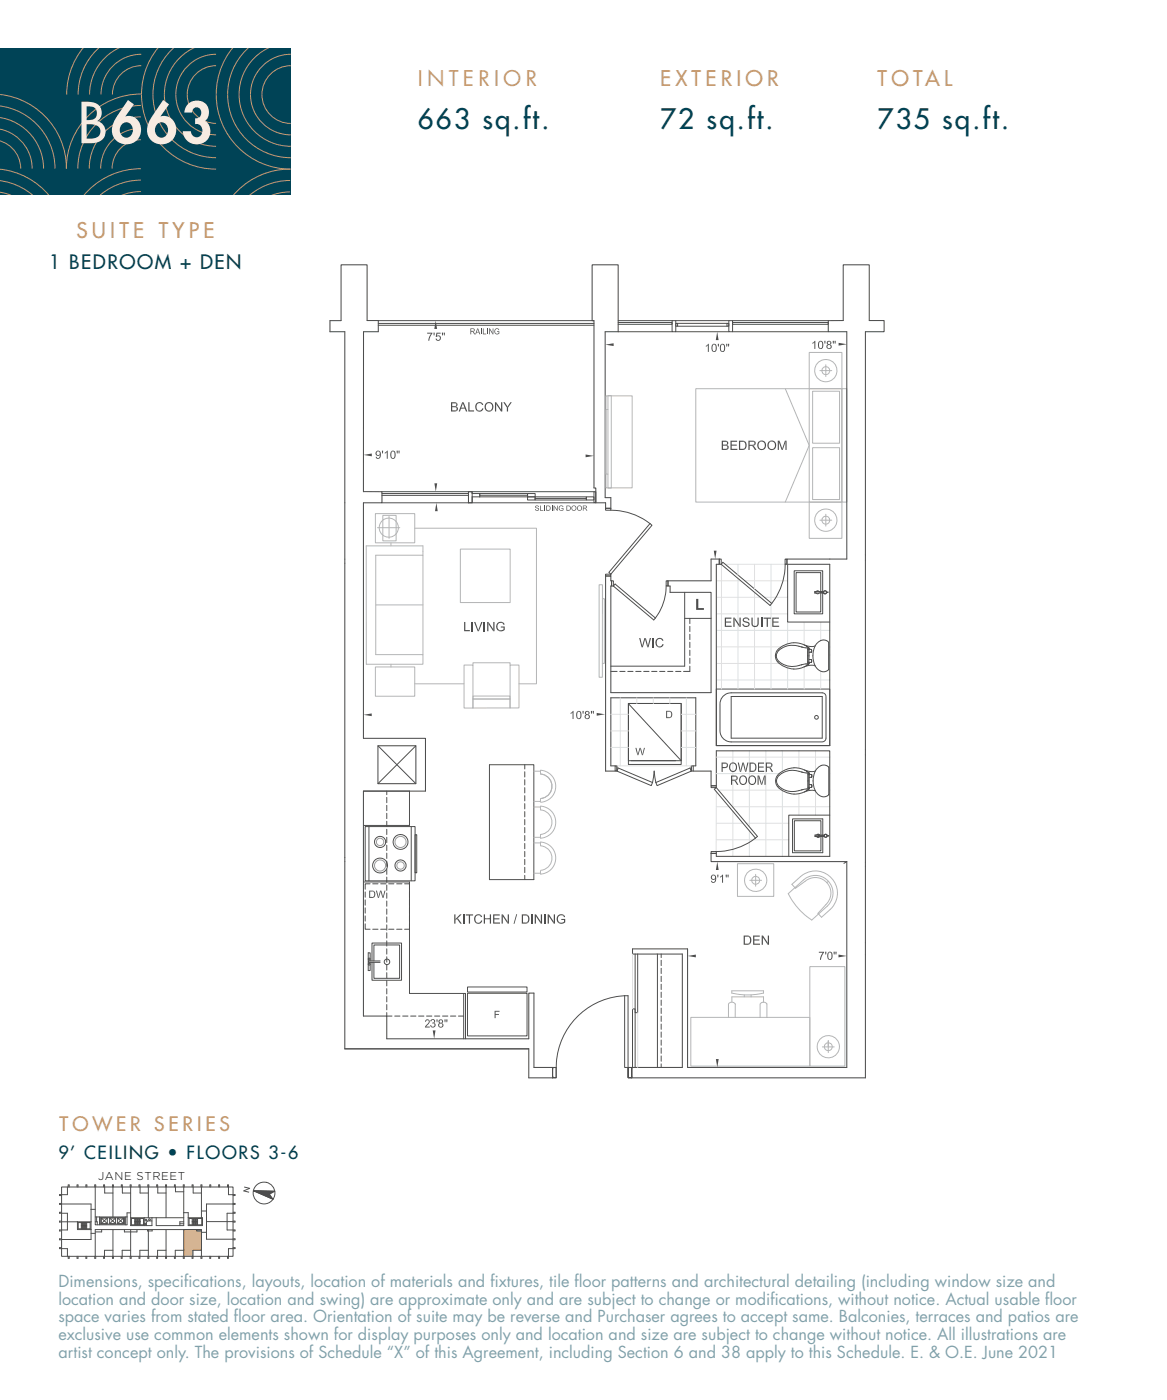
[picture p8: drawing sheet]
<svg xmlns="http://www.w3.org/2000/svg" width="254mm" height="305mm" viewBox="0 0 254 305" stroke-linecap="round" stroke-linejoin="round" font-family="sans-serif">
<defs><g id="words">
<text font-size="12" fill="#f7ece2" x="17" y="31.2">B663</text>
<g font-size="6" fill="#004356">
<text x="90.9" y="28.1">663 sq.ft.</text>
<text x="143.7" y="28.1">72 sq.ft.</text>
<text x="191" y="28.1">735 sq.ft.</text>
</g>
<g font-size="5.6">
<text x="52.4" y="109.5">SCHEDU</text>
<text x="76" y="109.5">LE 'A'</text>
</g>
<g font-size="4.6" fill="#c79a6e">
<text x="90.9" y="18.8">I N T E R I O R</text>
<text x="143.7" y="18.8">E X T E R I O R</text>
<text x="191" y="18.8">T O TA L</text>
<text x="16.6" y="51.8">S U I T E T Y P E</text>
</g>
<text font-size="4.2" fill="#004356" x="10.7" y="58.5">1 BEDROOM + DEN</text>
<text font-size="4.2" x="99.3" y="170.5">TOWER</text>
<text font-size="4.2" fill="#c79a6e" x="13" y="246.3">T O W E R S E R I E S</text>
<text font-size="3.9" fill="#004356" x="12.7" y="252.4">9’ CEILING • FLOORS 3-6</text>
<g font-size="3.5" fill="#004356">
<text x="12.7" y="280.2">Dimensions, specif</text>
<text x="40.1" y="280.2">ications, layouts, location of materials and f</text>
<text x="106.7" y="280.2">ixtures, tile f</text>
<text x="125" y="280.2">loor patterns and architectural detailing (including window size and</text>
<text x="12.7" y="284">location and door size, location and swing) are approximate only and are subject to change or modif</text>
<text x="12.7" y="287.9">space varies from stated f</text>
<text x="50.9" y="287.9">loor area. Orientation of suite may be reverse and Purchaser agrees to accept same. Balconies, terraces and patios are</text>
<text x="167.7" y="284">ications, without notice. Actual usable f</text>
<text x="227.5" y="284">loor</text>
<text x="12.7" y="291.8">exclusive use common elements shown for display purposes only and location and size are subject to change without notice. All illustrations are</text>
<text x="12.7" y="295.7">artist concept only. The provisions of Schedule “X” of this Agreement, including Section 6 and 38 apply to this Schedule. E. &amp; O.E. June 2021</text>
</g>
<text font-size="2.5" x="21.4" y="256.8">JANE STREET</text>
<g font-size="2.4">
<text x="89.1" y="197.8">LEVEL 08-09, 12, 14, 19-20, 23-24</text>
<text x="24.3" y="277.7">LEVEL 4 - 5</text>
<text x="100.3" y="277.7">LEVEL 17-18</text>
</g>
</g></defs>
<path d="M40 267.7h3.8v4.5h-1.8v1.3h-2z" fill="#c79a6e"/>
<path d="M0 10.6h63.3v31.9h-63.3z" fill="#004356"/>
<g fill="none" stroke="#c79a6e" stroke-width=".22">
<path d="M18 10.5a16 16 0 0 0-3.5 10.1M21.4 10.5a13.7 13.7 0 0 0-4.4 10.1M25.7 10.5a11.3 11.3 0 0 0-6.2 10.1M30.8 11.8a8.8 8.8 0 0 0-8.8 8.8M30.8 14.3a6.3 6.3 0 0 0-6.3 6.3M34.3 10.5a16.2 16.2 0 0 0-1.9 17.2 16.2 16.2 0 0 0 14.6 9.1M37.7 10.5a13.7 13.7 0 0 0-3.5 15.1 13.7 13.7 0 0 0 12.8 8.7M42 10.5a11.3 11.3 0 0 0-5.9 12.7 11.3 11.3 0 0 0 10.9 8.6M47 11.8a8.8 8.8 0 0 0-8.7 8.8 8.8 8.8 0 0 0 8.7 8.8M47 14.3a6.3 6.3 0 0 0-6.2 6.3 6.3 6.3 0 0 0 6.2 6.3M50.6 10.5a16.2 16.2 0 0 0-1.9 17.2 16.2 16.2 0 0 0 14.6 9.1M53.9 10.5a13.7 13.7 0 0 0-3.4 15.1 13.7 13.7 0 0 0 12.8 8.7"/>
<path d="M58.2 10.5a11.3 11.3 0 0 0-5.9 12.7 11.3 11.3 0 0 0 11 8.6M63.3 11.8a8.8 8.8 0 0 0-8.8 8.8 8.8 8.8 0 0 0 8.8 8.8M63.3 14.3a6.3 6.3 0 0 0-6.3 6.3 6.3 6.3 0 0 0 6.3 6.3M-.1 28.1a8.7 8.7 0 0 1 7.1 8.6M-.1 30.7a6.2 6.2 0 0 1 4.6 6M-.1 36.8a16.1 16.1 0 0 1 10.7 5.7M-.1 20.6a16.2 16.2 0 0 1 14.6 16.1M0 39.3a13.4 13.4 0 0 1 7.1 3.2M0 23.1a13.7 13.7 0 0 1 12 13.6M0 25.6a11.2 11.2 0 0 1 9.5 11.1M30.7 36.7a16.2 16.2 0 0 0-12.4 5.8M30.7 39.2a13.6 13.6 0 0 0-8.9 3.3"/>
<path d="M30.7 20.5a16.2 16.2 0 0 0-16.3 16.2M30.7 23a13.8 13.8 0 0 0-13.8 13.7M30.7 25.4a11.3 11.3 0 0 0-11.3 11.3M30.7 27.9a8.8 8.8 0 0 0-8.8 8.8M30.7 30.4a6.3 6.3 0 0 0-6.3 6.3M63.1 36.8a16.1 16.1 0 0 0-12.3 5.7M63.1 39.3a13.6 13.6 0 0 0-8.7 3.2M0 41.9l2.3 .6M30.7 41.7a10.7 10.7 0 0 0-4.1 .8M63.1 41.8a10.9 10.9 0 0 0-3.9 .7"/>
</g>
<path d="M128.9 57.7h5.6v14.5h-2.8v36.1h1.3v2.4h-1.2v-1.2h-2.1v-3.3h-.4v-36.4h-.4zM82.3 162.4h8.2v8.2h-8.2zM133.9 167.9h-2.1v-42.5h1.2v1.1h.1v1.1h-.1v23.2h21.8v-21.8h-9v-1.4h-.4v-1.1h9.4v-4.8h1.8v1.2h-.7v39.4h24.7v-39.4h-9.3v-1.2h13v-49.5h-4v-2.4h3.2v-12.1h5.7v12.1h3.2v2.4h-4v162.5h-50.9v-2.3h11v-24.7h-10.8v-1.1h12v25.8h34.6v-44.8M133.9 166.7h-.9v-14.8h18.4v14.8h-.5M134.3 166.7v1.2M150.5 166.7v1.2M150.9 167.9h3.9v3.2h1.1v-7.6h24.7v22.9h-24.7v-.6h-1.1v1.8h29.5M184.3 187.6l-.6 .4M84.2 226.2h30.9zM115.1 226.2v-10h1.1v16.2h4.1v2.3h-5.2v-6.4h-40v-156.1h-3.3v-2.4h2.4v-12.1h5.7v12.1h2.4v2.4h-3.2v34.8l4 .1v2.4h-4v51.2h13.5v11.5h-13.5v49h5.1v5" fill="none" stroke="#000" stroke-width=".23"/>
<g fill="none" stroke="#000" stroke-width=".22">
<path d="M82.3 70.8h47M82.3 70.4h47M82.3 69.8h47M134.5 72.2h11.8M134.5 70.2h11.8v.4h-11.8M134.5 69.8h11.8M146.3 69.8h.8v2.4h-.8zM147.1 69.8h11.5M147.1 72.2h11.5M147.1 70.4h.4v.6h-.4zM147.5 71h10.7M147.5 70.4h10.7"/>
<path d="M158.2 70.4h.4v.6h-.4zM158.6 69.8h.8v2.4h-.8zM159.4 69.8h20.9M159.4 70.2h20.9v.4h-20.9zM159.4 72.2h20.9M83.1 107.4h18.9M83.1 109.5h18.9M83.1 107.1h18.9M83.1 107.8h18.9M102 107.1h.8v2.4h-.8zM102.8 109.5h26.5M102.8 107.1h26.5"/>
<path d="M104.4 108.2v-.8h-1.6v-.3h-.8v2.4M104.4 107.7v.3M104.4 107.4h10.4M104.4 107.8h10.4M114.8 108.2h1.7v.7h-1.7zM114.8 107.4h1.7v.8h-1.7zM114.8 107.7v.3M114.8 108.2h-12v1.3h-.8M116.5 108.4v.3M116.5 108.9h11.1M116.5 108.2h11.1M116.5 108.5h11.1"/>
<path d="M127.6 108.2h1.7v.7h-1.7zM127.6 108.4v.3M129.3 107.1h.4v2.4h-.4zM131.8 110.7h1.2v.4h-1.2zM133 111.1a13.8 13.8 0 0 1 8.5 2.9M141.5 114l.4 .4-8.9 10.6-.5-.4zM131.8 125h1.2v.4h-1.2zM133.1 126.5h.4v1.1h-.4zM133.9 127.2l8.8 7.4-.4 .4-8.8-7.4zM145 126.5h.4v1.1h-.4zM145 127.6a11.7 11.7 0 0 1-2.3 7M149 129v16h-16"/>
<path d="M149 134.6h5.8M150.1 134.6v1.2M150.1 136.4v1.1M150.1 138.1v1.2M150.1 139.8v1.2M156.6 121.7h.4v1.2h-.4zM157.3 122.4l10.7 9-.4 .4-10.6-8.9zM170.9 121.7h.4v1.2h-.4zM170.9 122.8a13.9 13.9 0 0 1-2.9 8.6M171.4 122.9v12.5h9.2M177.5 128.8v.3M177.7 128.8l.2-.2 .4 .2"/>
<path d="M177.7 129.1l.2 .2 .4-.2M178.6 128.8v-4.1h-5.3v8.5h5.3v-4.1M179.1 128.8v-4.5h-6.2v9.3h6.2v-4.5M179.3 128.9h-.8l.8 .1M179.4 128.7h.4l.1 .2-.2 .3h-.3l-.1-.3zM179.9 128.9l.3 .1h-.3M179.9 128.9l-.1-.2-.3-.1-.2 .2h-2v.3h2l.3 .2 .3-.3M133 146.2h1.3M134.9 146.2h1.2M136.6 146.2h1.2M136.8 153.2h11.5v12.4h-11.5zM136.8 153.2l11.5 12.4"/>
<path d="M136.8 153.2h11.5v13.2h-11.5zM138.4 146.2h1.1M140.1 146.2h1.2M141.8 146.2h1.2M143.6 146.2h1.1M145.3 146.2h1.2M147 146.2h1.2M150.1 141.6v1.1M150.1 143.3v1.1M150.1 145v1.2h-1.3M155.9 150h24.7v12.3h-24.7zM157.5 151.5a2.27 2.27 0 0 1 1.6-.7l20.1 .1 .4 .3 .2 .4v9.1l-.2 .5-.6 .3h-19.9a2.44 2.44 0 0 1-2.4-2.4v-5.8a2.42 2.42 0 0 1 .8-1.8z"/>
<path d="M159.1 151.6h19.9v9.1h-19.9zM169.5 141.6a4.7 4.7 0 0 1 5.2-.7l1.3 .2-.2 .1v.9v2.3l.2 .1-1.3 .2a5 5 0 0 1-5-.5l-.5-.6a1.58 1.58 0 0 1 .3-2zM175 140.4l.6 .2a2.35 2.35 0 0 0 1.8 0M175.6 140.7h.1M175.6 144.9h.1M175.6 140.7a4.8 4.8 0 0 0-6.7 1.5l-.1 .7 .2 .7a4.9 4.9 0 0 0 6.6 1.3M175.6 140.7l.5 .3-.1 .3M175.6 144.8v.1M175.9 141.4h.7M175.9 144.2h.2M175.9 141.3v2.9h.2l-.1 .2M176 144.2l.1 .4-.5 .2"/>
<path d="M176 141.2h.1M176 144.4h.1M176 141.4h.1M176 141.2l.1 .3M176.1 141.4v.6M176.1 141.4h.1M176.1 141.5h.1M176.5 142h-.4v1.6M176.6 141.4h.1M176.5 142h.1M176.6 144.2h.1M176.6 141.4v.5"/>
<path d="M176.6 142h.1M176.6 143.7h.1M176.6 144.2h-.5M176.6 141.9h.1M176.6 141.9v.1M176.6 143.7v.4M176.6 144.1h.1M176.6 143.7l-.5-.1v.6M177.4 145l-1-.2-1.4 .4M177.8 140.1l.7-.6 .7-.2 .7 .2 .4 .3 .1 6-.6 .4-.7 .1-.8-.4-.6-.5a4.7 4.7 0 0 1 .1-5.3zM79.2 172.2h9.9v7.5h-9.9M79.5 180h10.8v11.8h-10.8z"/>
<path d="M80.3 180v11.8M82.3 162.4l8.2 8.2M84.2 172.2v.8M84.2 173.6v1.2M84.2 175.3v1.2M84.2 177.1v1.1M84.2 178.8v1.2M89.5 180v11.8M90.5 162.4l-8.2 8.2M106.5 166.5h9.7v25h-9.7zM114.2 166.5v.9M114.2 168v1.2"/>
<path d="M114.2 169.7v1.2M114.2 171.5v1.1M114.2 173.2v1.2M114.2 175v1.1M114.2 176.7v1.1M114.2 178.4v1.2M133.9 166.7h.4v1.2h-.4zM134.6 167.2l7.4 3.2-.3 .6-7.4-3.1zM137.3 165.6h9.8M142.7 170.4l-.3-2.5-.4 2.5M142.7 170.4l7.5-3.2 .3 .7-7.5 3.1zM150.5 166.7h.4v1.2h-.4z"/>
<path d="M154.8 171.1h1.1v.4h-1.1zM155.5 171.8l.4-.3 9 10.6-.5 .4zM175.1 167.6l1.4 .4 1-.2M175.6 167.9l.1 .1M175.6 167.9h.1M175.6 172.1h.1M175.6 167.9a4.9 4.9 0 0 0-6.6 1.4 2.04 2.04 0 0 0 .2 1.9 5 5 0 0 0 6.4 .9M175.7 168l.4 .2v.2M175.7 172.1h-.1M175.7 168h.1M175.7 172v.1M175.9 168.6h.7"/>
<path d="M175.9 168.6h.2M176 168.6l-.1 2.8 .2 .3M176 168.6h.1M176 171.9l-.3 .1M176.1 168.4v.8M176.1 171.7h.1M176.1 168.4h-.3v3.2l.3 .1M176.1 168.4v.1M176.1 171.8l-.1 .1M176.1 168.4l-1.4-.3a4.5 4.5 0 0 0-5.6 1.3 2.19 2.19 0 0 0 1.8 2.6 7.7 7.7 0 0 0 4.5-.2l.7-.1M176.1 171.7v.1M176.1 171.4v.1"/>
<path d="M176.1 168.7h.1M176.1 171.5v.2M176.6 170.8v.1M176.6 170.8h-.5v.6M176.6 168.6h.1M176.6 171.4l-.7 .1M176.6 170.9h.1M176.6 171.4h.1M176.6 168.7h.1M176.6 169.2h-.5v1.6M176.7 168.7v.4M176.7 169.1l-.1 .1"/>
<path d="M176.7 170.9l-.1 .5M176.7 168.7h.1M176.7 170.9h.1M177.5 172.2a2.2 2.2 0 0 0-1.8 0l-.6 .2M177.9 167.3l1.2-.7 .8 .1 .5 .4v5.9l-.6 .4-.8 .1a3.5 3.5 0 0 1-2-4.4l.4-1.1zM180.6 177.5h-8.9v8.9M79.1 192h10v24.3h12.2v9.9M79.5 194.2v1.1M79.5 195.9v1.2M79.5 197.6v1.2M79.5 199.4v1.1M80.5 192.4h-1v1.2"/>
<path d="M81.1 192.4h1.2M82.8 192.4h1.2M84.2 180.5v1.2M84.2 182.3v1.1M84.2 184v1.2M84.2 185.7v1.2M84.2 187.5v1.1M84.2 189.2v1.2M84.2 191v1.1M84.2 192.7v1.1M84.2 194.4v1.2M84.2 196.2v1.1"/>
<path d="M84.2 197.9v1.2M84.2 199.6v1.2M84.6 192.4h1.1M86.3 192.4h1.2M88.1 192.4h1v1.2M90.3 181.7h.4v8.3h-.4zM114.2 180.1v1.2M114.2 181.9v1.1M114.2 183.6v1.2M114.2 185.4v1.1M114.2 187.1v1.2M114.2 188.8v1.2"/>
<path d="M114.2 190.6v.9M154.8 185.4h1.1v.4h-1.1zM164.4 182.5a14.1 14.1 0 0 1-8.5 2.9M177.6 181.8v.3M177.7 182.1l.4 .2 .3-.2M177.7 181.8l.4-.2 .3 .2M177.8 181.8l.3-.1 .2 .1M177.8 182.1l.3 .2 .2-.2M178.7 181.8v-3.1h-5.8v6.5h5.8v-3.1M179.1 181.8v-3.5h-6.6v7.3h6.6v-3.5M179.4 181.8l.4-.2 .3 .3M179.4 181.9h-1.4l1.4 .1"/>
<path d="M179.4 181.8h-2v.3h2M180 181.9h.4l-.4 .1M180.1 182l-.3 .3-.4-.2M79.5 201.1v1.2h1M80.6 209.2v-1.8h-.5v3.9h.5v-1.8M81 209.2v-3.9h6.4v8.1h-6.4v-3.9M81.1 202.3h1.2M81.4 209.2v-3.5h5.6v7.3h-5.6v-3.5M82.7 209.2h-2.4l-.1 .2 2.5 .1M82.8 202.3h1.2M84.2 201.4v1.1M84.2 203.1v1.1"/>
<path d="M84.2 204.8v1.2M84.2 206.6v1.1M84.2 208.3v1.2M84.2 210v1.2M84.2 211.8v1.1M84.2 213.5v1.2M84.2 215.2v1.2M84.2 217v1.1M84.2 218.7v1.2M84.6 202.3h1.1M86.3 202.3h1.2M88.1 202.3h1"/>
<path d="M100.9 216.3v9.9M101.8 214.9h12.9v1.1h-12.9zM101.8 216.3h12.9v9.2h-12.9zM136 216.8h.7v15.6h-.7zM136 216.8a15.6 15.6 0 0 0-14.9 15.6M138.2 207.7v12.8h.6v-12.8M143.1 207.7v24.7M143.9 207.7v.8M143.9 209.1v1.1M143.9 210.8v1.2M143.9 212.5v1.2M143.9 214.3v1.1"/>
<path d="M143.9 216v1.2M143.9 217.7v1.2M143.9 219.5v1.1M75.1 228.3h40M84.2 220.5v.7h1.1M85.9 221.2h1.2M87.6 221.2h1.2M89.4 221.2h1.1M91.1 221.2h1.2M92.8 221.2h1.2M94.6 221.2h1.1M96.3 221.2h1.2"/>
<path d="M98 221.2h1.2M99.8 221.2h1.1M120.3 232.4h.8v2.3h-.8v-.4v.3h.7v-2.2h-.7v.4zM136.7 232.4h.8v.4v-.4h-.8v2.2h.8v-.3v.4h-.8zM137.7 232.4v-12.7h.5v12.7M143.9 221.2v1.2M143.9 222.9v1.2M143.9 224.7v1.1M143.9 226.4v1.2M143.9 228.2v1.1M143.9 229.9v1.1M143.9 231.6v.8"/>
<path d="M13.4 258.4h37.3v15.1h-37.3zM14.7 258.4v1.7h-1.7v.2h.4M15.1 258.4v-.4h-.3v.4M17 258.4v-.4h-.2v.4M18.9 258.4v-.4h-.2v.4M20.7 258.4v8.3h7v-2.6h.7M20.8 258.4v-.4h-.2v.4M22.8 258.4v-.4h-.3v.4M22.8 258.4v1.3h1.8M24.6 258.4v6.5M24.7 258.4v-.4h-.2v.4M26.4 258.4v-.4h.2v1.7h1.8"/>
<path d="M28.4 258.4v8.4h4.7v-1.7M28.5 258.4v-.4h-.2v.4M30.3 258.4v-.4h.2v1.7h1.8M32.3 258.4v6.7M32.4 258.4v-.4h-.2v.4M34.1 258.4v-.4h.2v1.7h1.8M36.1 258.4v6.7M36.2 258.4v-.4h-.2v.4M38.1 258.4v-.4h-.1v.4M38.2 258.4v1.1h1.8M40 258.4v8.4h-6v-1.7M40.1 258.4v-.4h-.2v.4"/>
<path d="M42 258.4v-.4h-.2v.4M42 258.4v1.3h1.8M43.8 258.4v6.7M43.9 258.4v-.4h-.2v.4M45.9 258.4v-.4h-.2v.4M47.8 258.4v-.4h-.2v.4M49.5 258.4v-.4h.2v2.1h1.4v.2h-.4M55.1 259.2l4.7 .2-1.2 .6 .8 1.1zM59.8 259.4l-4.7-.2 4.3 1.9M13.4 262.1h6.4v7.8h-6.4M13.4 266h6.4M13.4 263.9h-.4v.2h1.7v3.7h-1.7v.2h.4"/>
<path d="M13.4 262h-.4v.2h.4M13.4 265.9h-.4v.2h.4M13.4 269.7h-.4v.2h.4M13.4 271.6h-.4v.2h1.7v1.7M14.8 273.5v.4h.3v-.4M16.8 273.5v.4h.2v-.4M16.9 266v1.7h2.9M17 266.2h2.6v1.3h-2.6zM17.7 266.8h1.2M17.7 266.2v1.3M17.7 266.9h1.2M17.9 266.2v.6"/>
<path d="M17.9 266.9v.6M18 266.2v.6M18 266.9v.6M18.1 266.2v.6M18.1 266.9v.6M18.3 266.2v.6M18.3 266.9v.6M18.4 266.2v.6M18.4 266.9v.6M18.6 266.2v.6M18.6 266.9v.6M18.7 273.5v.4h.2v-.4"/>
<path d="M18.7 266.2v.6M18.7 266.9v.6M18.9 266.2v1.3M19.8 268.5h.9M19.8 263.3h.9M20.6 273.5v.4h.2v-.4M20.7 273.5v-5.8h23.1v5.8M20.7 264.9h7M20.7 266h.5v.7M21 264.9v1.1M21.7 264.9v1.8M21.8 265.1h5.3v1.4h-5.3z"/>
<path d="M22.1 265.2h1.3v1.2h-1.3zM22.1 265.2l1.3 1.2M22.1 267.7v.5h-1.4M23.4 265.2l-1.3 1.2M23.9 265.2l1.3 1.2M23.9 265.2h1.3v1.2h-1.3zM24.5 273.5v.4h.2v-.4M24.6 267.7v5.8M24.6 272.2h-1.9v1.7h-.2v-.4M25.2 265.2l-1.3 1.2M25.6 265.2h1.3v1.2h-1.3zM25.6 265.2l1.3 1.2"/>
<path d="M26.4 273.5v.4h.2v-.4M26.9 265.2l-1.3 1.2M27.1 267.7v.5h2.7v-.5M27.3 264.9v1.8M28.3 273.5v.4h.2v-.4M28.4 272.2h-1.8v1.3M28.4 267.7v5.8M28.4 265.1h11.6M28.6 265.3h2.6v1.4h-2.6zM29.3 266h1.2M29.3 265.9h1.2M29.3 265.3v1.4"/>
<path d="M29.5 265.3v.6M29.5 266v.7M29.6 265.3v.6M29.6 266v.7M29.8 265.3v.6M29.8 266v.7M29.9 265.3v.6M29.9 266v.7M30.1 265.3v.6M30.1 266v.7M30.2 265.3v.6M30.2 266v.7"/>
<path d="M30.4 265.3v.6M30.4 266v.7M30.5 265.3v1.4M31.4 265.1v1.7M32.1 267.7v.3h1v-.3M32.2 273.5v.4h.2v-.4M32.3 272.2h-1.9v1.7h-.1v-.4M32.3 267.7v5.8M33.1 265.8h-.9l-.3 .3v.7M36 273.5v.4h.2v-.4M36.1 272.2h-1.8v1.7h-.2v-.4M36.1 267.7v5.8"/>
<path d="M39.1 266.4h.9M39.9 273.5v.4h.2v-.4M40 272.2h-1.9v1.7h-.1v-.4M40 266h-.9v.8M40 267.7v5.8M40 264h1v2.8h3.1v-1.7h-3.1M41.2 265.3h2.7v1.4h-2.7zM41.8 266h1.2M41.8 265.9h1.2M41.8 265.3v1.4M42 265.3v.6M42 266v.7"/>
<path d="M42.1 265.3v.6M42.1 266v.7M42.3 265.3v.6M42.3 266v.7M42.4 265.3v.6M42.4 266v.7M42.6 265.3v.6M42.6 266v.7M42.7 265.3v.6M42.7 266v.7M42.8 267.7v.3h1M42.8 265.3v.6"/>
<path d="M42.8 266v.7M43 265.3v1.4M43.7 273.5v.4h.2v-.4M43.8 268.3h1.1M43.8 263.7h1.1M43.8 272.2h-1.8v1.7h-.2v-.4M44.9 266h5.8M45.9 273.5v.4h-.2v-.4M47.6 273.5v.4h.2v-.4M50.7 263.9h.4v.2h-1.7v3.7h1.7v.2h-.4M50.7 271.6h.4v.2h-1.4v2.1h-.2v-.4M50.7 269.7h.4v.2h-.4"/>
<path d="M50.7 265.9h.4v.2h-.4M50.7 262h.4v.2h-.4M50.7 262.1h-5.8v7.7h5.8"/>
<circle cx="177.7" cy="156.2" r=".4"/>
<circle cx="82.7" cy="188.4" r="1.62"/>
<circle cx="82.7" cy="183.3" r="1.21"/>
<circle cx="87.2" cy="183.3" r="1.62"/>
<circle cx="87.2" cy="188.4" r="1.21"/>
<circle cx="179.7" cy="182" r=".31"/>
<circle cx="80.4" cy="209.9" r=".21"/>
<circle cx="80.4" cy="208.8" r=".21"/>
<circle cx="84.2" cy="209.4" r=".6"/>
<circle cx="57.5" cy="259.7" r="2.37"/>
<circle cx="31.6" cy="266.5" r=".16"/>
<circle cx="31.8" cy="265.6" r=".19"/>
<circle cx="32.5" cy="265.5" r=".19"/>
</g>
<g fill="#000">
<path d="M94.8 69.8l.3 1.8h-.6zM106.6 71.5l.6 1v.3l-.6-1zM131.7 75l1.9-.3v.6zM156.1 72.2l.3 1.8h-.6zM182.5 74.6l1.8 .3-1.8 .3zM79.1 99l1.8-.3v.6zM108 87.6l1.1 1.6-.1 .4-1-1.6zM127.5 98.9l1.8 .4-1.8 .3zM94.5 105.2h.7l-.3 1.9zM95 109.5l.3 1.8h-.6zM120.6 110.1l.7 .8-.1 .3zM155.4 119.9h.6l-.3 1.8z"/>
<path d="M106.3 135.4l1.1 1.6-.1 .4-1-1.6zM159.9 134.5l1 1.5v.5l-1-1.6zM79.1 155.6l1.8-.3v.6zM129.9 155.2l1.8 .3-1.8 .3zM99.5 200.1l.1-.2 .9 1.2h-.3zM109.5 199.1l1 1.6v.4l-1.1-1.6zM116.7 199.1l1 1.6v.4l-1.1-1.6zM119.5 199.1l1 1.6v.4l-1-1.6zM156.1 187.6l.3 1.8h-.6zM149.7 208.1l1.8-.3v.6zM166.1 203.7l1 1.6v.4l-1.1-1.6zM182.5 207.8l1.8 .3-1.8 .3z"/>
<path d="M94.2 224.3h.6l-.3 1.9zM155.8 230.6h.6l-.3 1.8z"/>
<path d="M93 72.4h1.1l-.7 1.8h-.2l.1-.5 .5-1.1h-.8z" fill-rule="evenodd"/>
<path d="M94.4 72.4h.2l-.1 .6h-.1z" fill-rule="evenodd"/>
<path d="M94.8 73.7h.2l.2 .3h.6a.59 .59 0 0 1-1-.1z" fill-rule="evenodd"/>
<path d="M95.1 73.1l.4-.1 .3 .1z" fill-rule="evenodd"/>
<path d="M95.4 73.2h.4l.2 .3-.2 .5h-.4a.42 .42 0 0 0 .4-.4 .42 .42 0 0 0-.4-.4z" fill-rule="evenodd"/>
<path d="M95 72.4h.9v.2h-.7l-.1 .5 .7 .1-1 .1z" fill-rule="evenodd"/>
<path d="M96.2 72.4h.2v.6h-.2z" fill-rule="evenodd"/>
<path d="M96.6 72.4h.2v.6h-.2z" fill-rule="evenodd"/>
<path d="M102.4 71.5l.8 .1h-.6v.5h.7l-.7 .1v.6h-.2z" fill-rule="evenodd"/>
<path d="M102.7 72.2l.4 .1 .3 .5h-.2z" fill-rule="evenodd"/>
<path d="M102.9 71.6h.4v.5h-.7l.5-.1a.22 .22 0 0 0 .1-.2 .22 .22 0 0 0-.3-.2z" fill-rule="evenodd"/>
<path d="M103.9 71.5h.2l-.3 .8 .4 .1h-.5l-.1 .4h-.2z" fill-rule="evenodd"/>
<path d="M104.1 71.5l.4 1.3h-.1l-.2-.4-.4-.1h.4l-.2-.6z" fill-rule="evenodd"/>
<path d="M105.1 71.5h.2v1.1h.5v.2h-.7z" fill-rule="evenodd"/>
<path d="M106.5 71.5h.1v1.3h-.1z" fill-rule="evenodd"/>
<path d="M107.2 71.5h.2v1.3h-.2z" fill-rule="evenodd"/>
<path d="M107.7 71.7a.57 .57 0 0 1 .8-.1h-.4a.52 .52 0 0 0-.3 .8l.4 .3h-.4l-.1-.2z" fill-rule="evenodd"/>
<path d="M108.2 71.6h.3l.2 .3z" fill-rule="evenodd"/>
<path d="M108.2 72.1h.5v.5l-.4 .2-.5-.1 .7-.2v-.2h-.3z" fill-rule="evenodd"/>
<path d="M153.6 75.3l.5-.1-.5 .3z" fill-rule="evenodd"/>
<path d="M153.8 75.2l.5-.4v1.8h-.2v-1.4z" fill-rule="evenodd"/>
<path d="M155 75h.4l-.2 .2-.1 .5v.5l.3 .3h-.3a1.47 1.47 0 0 1-.1-1.5z" fill-rule="evenodd"/>
<path d="M155.1 74.9a.53 .53 0 0 1 .8 .4h.1a.79 .79 0 0 1 0 .9 .79 .79 0 0 1-.9 .3l.6-.2 .1-.8-.2-.4z" fill-rule="evenodd"/>
<path d="M156.2 74.8h.3l-.1 .7h-.1z" fill-rule="evenodd"/>
<path d="M156.9 75h.4l-.3 .2-.1 .5v.5l.4 .3h-.4l-.2-.2v-.6z" fill-rule="evenodd"/>
<path d="M156.9 74.9a.54 .54 0 0 1 .6 0 .54 .54 0 0 1 .3 .5v.6a.54 .54 0 0 1-.3 .6 .54 .54 0 0 1-.6-.1l.5-.1 .2-.4-.1-.8z" fill-rule="evenodd"/>
<path d="M158.1 74.8h.2l-.1 .7h-.1z" fill-rule="evenodd"/>
<path d="M158.5 74.8h.2l-.1 .7h-.1z" fill-rule="evenodd"/>
<path d="M176.8 74.6h.5l-.5 .2z" fill-rule="evenodd"/>
<path d="M176.9 74.6l.6-.4v1.8h-.2v-1.4z" fill-rule="evenodd"/>
<path d="M178.2 74.4h.4l-.2 .1-.1 .6v.5l.3 .2h-.4l-.1-.2-.1-.6z" fill-rule="evenodd"/>
<path d="M178.3 74.3a.53 .53 0 0 1 .8 .3l.1 .1a.79 .79 0 0 1 0 .9 .79 .79 0 0 1-.9 .3l.6-.3 .1-.8-.2-.3z" fill-rule="evenodd"/>
<path d="M179.4 74.2h.3l-.1 .6h-.1z" fill-rule="evenodd"/>
<path d="M180 74.3l.6-.1 .2 .2-.6 .1v.3l.6 .1-.1 .1 .2 .1h-.5a.36 .36 0 0 0-.3 .4 .36 .36 0 0 0 .3 .3h-.4a.47 .47 0 0 1 .2-.8l-.3-.3z" fill-rule="evenodd"/>
<path d="M180.4 74.4h.5l-.1 .5h-.4l.3-.2z" fill-rule="evenodd"/>
<path d="M180.4 75.1h.5a.56 .56 0 0 1-.1 .8 .56 .56 0 0 1-.8-.1l.7-.1v-.5z" fill-rule="evenodd"/>
<path d="M181.2 74.2h.3l-.1 .6h-.1z" fill-rule="evenodd"/>
<path d="M181.6 74.2h.3l-.1 .6h-.1z" fill-rule="evenodd"/>
<path d="M81.9 98.3h.4a.4 .4 0 0 0-.4 .4 .4 .4 0 0 0 .4 .4l-.5-.1-.1-.4z" fill-rule="evenodd"/>
<path d="M81.8 99.5l.2-.1 .1 .3h.6a.53 .53 0 0 1-.6 .2 .53 .53 0 0 1-.3-.4z" fill-rule="evenodd"/>
<path d="M81.9 98.3a.57 .57 0 0 1 .9 .1v1.2l-.1 .1h-.4l.4-.4v-.3h-.2l.1-.5-.2-.2z" fill-rule="evenodd"/>
<path d="M81.9 99.1l.8-.1-.3 .3z" fill-rule="evenodd"/>
<path d="M83.1 98.1h.3l-.1 .6h-.1z" fill-rule="evenodd"/>
<path d="M83.7 98.5h.5l-.4 .3z" fill-rule="evenodd"/>
<path d="M83.9 98.5l.5-.4v1.8h-.2v-1.4z" fill-rule="evenodd"/>
<path d="M85.1 98.3h.4l-.2 .1-.1 .6v.5l.3 .2h-.3l-.2-.2-.1-.6z" fill-rule="evenodd"/>
<path d="M85.2 98.2l.4-.1 .3 .2a1.23 1.23 0 0 1-.3 1.6l-.4-.2 .6-.2 .1-.9-.2-.3z" fill-rule="evenodd"/>
<path d="M86.3 98.1h.3l-.1 .6h-.1z" fill-rule="evenodd"/>
<path d="M86.7 98.1h.3l-.1 .6h-.1z" fill-rule="evenodd"/>
<path d="M98.2 87.6h.8l.5 .2h-1.1v.6h1l-.1 .1 .2 .2h-1.1v.6l1.1 .1-.4 .2h-.9z" fill-rule="evenodd"/>
<path d="M98.8 87.8h.7l.1 .2-.2 .4h-1h.5a.31 .31 0 0 0 .4-.2 .31 .31 0 0 0-.2-.4z" fill-rule="evenodd"/>
<path d="M98.9 88.7h.7l-.1 .7-1.1-.1h.8l.2-.2-.2-.4z" fill-rule="evenodd"/>
<path d="M100.6 87.6h.3l-.5 1.2 .8 .2h-.9l-.2 .6h-.3z" fill-rule="evenodd"/>
<path d="M100.9 87.6l.8 2h-.3l-.2-.6-.8-.2h.7a1.11 1.11 0 0 1-.2-1.2z" fill-rule="evenodd"/>
<path d="M101.9 87.6h.3v1.7h1v.3h-1.3z" fill-rule="evenodd"/>
<path d="M103.7 87.8l.6-.3 .7 .3h-.9l-.4 .5a.76 .76 0 0 0 .7 1.1h-.6a1.29 1.29 0 0 1-.2-1.4z" fill-rule="evenodd"/>
<path d="M103.8 89.4l.8-.1 .4-.4h.2a.89 .89 0 0 1-1.4 .5z" fill-rule="evenodd"/>
<path d="M104.4 87.8h.6l.2 .3-.3 .1-.1-.3z" fill-rule="evenodd"/>
<path d="M105.8 87.8h.6a.84 .84 0 0 0-.7 .7 .84 .84 0 0 0 .6 .9h.8a.97 .97 0 0 1-1.5-.3 1.21 1.21 0 0 1 .2-1.3z" fill-rule="evenodd"/>
<path d="M105.9 87.7a1 1 0 0 1 1.2 .1l.2 .3a1.15 1.15 0 0 1-.2 1.3h-.7a.83 .83 0 0 0 .7-.8 .83 .83 0 0 0-.7-.8z" fill-rule="evenodd"/>
<path d="M109.5 87.6h.4l.5 .9-.1 .2z" fill-rule="evenodd"/>
<path d="M111.1 87.6h.3l-.8 1.1v.9h-.3v-.9z" fill-rule="evenodd"/>
<path d="M157.1 95.9h.9l.4 .3h-1v.6h.9l-.1 .1 .3 .1h-1.1v.7l1.1 .1-.4 .1-1 .1z" fill-rule="evenodd"/>
<path d="M157.8 96.2h.6l.1 .2-.2 .4h-.9h.5a.31 .31 0 0 0 .3-.2 .31 .31 0 0 0-.2-.4z" fill-rule="evenodd"/>
<path d="M157.8 97l.7 .1v.6h-1.1h.8l.1-.2-.1-.4z" fill-rule="evenodd"/>
<path d="M159 95.9h1.4v.3h-1.1v.6h1.1v.2h-1.1v.7h1.2v.3h-1.5z" fill-rule="evenodd"/>
<path d="M160.8 95.9l1.1 .1 .3 .2h-1.1v1.5l1.1 .1-.4 .1-1 .1z" fill-rule="evenodd"/>
<path d="M161.5 96.2h.8a1.22 1.22 0 0 1-.1 1.5h-1.1h.5a.77 .77 0 0 0 .6-.8 .77 .77 0 0 0-.7-.7z" fill-rule="evenodd"/>
<path d="M162.9 95.9l1.2 .1 .3 .1-1.2 .1v.6l1.2 .1-.4 .1-.8 .1v.9h-.3z" fill-rule="evenodd"/>
<path d="M163.5 97.1h.5l.7 .9h-.4l-.5-.8z" fill-rule="evenodd"/>
<path d="M163.8 96.2l.6-.1 .1 .5-.1 .3-1.2-.1h.6a.35 .35 0 0 0 .4-.3 .35 .35 0 0 0-.4-.3z" fill-rule="evenodd"/>
<path d="M165.1 96.2l.7-.1a.88 .88 0 0 0-.4 1.5l1 .2a.96 .96 0 0 1-1.5-.4 1.21 1.21 0 0 1 .2-1.2z" fill-rule="evenodd"/>
<path d="M165.2 96.1a1 1 0 0 1 1.3 .1l.1 .3a1.15 1.15 0 0 1-.2 1.3h-.6a.83 .83 0 0 0 .7-.8 .83 .83 0 0 0-.7-.9z" fill-rule="evenodd"/>
<path d="M167.3 96.2l.7-.1a.88 .88 0 0 0-.4 1.5l1 .2a.96 .96 0 0 1-1.5-.4 1.21 1.21 0 0 1 .2-1.2z" fill-rule="evenodd"/>
<path d="M167.4 96.1a1 1 0 0 1 1.3 .1l.1 .3a1.15 1.15 0 0 1-.2 1.3h-.6a.83 .83 0 0 0 .7-.8 .83 .83 0 0 0-.7-.9z" fill-rule="evenodd"/>
<path d="M169.7 95.9l.6 1.8-.2 .3-.6-1.8z" fill-rule="evenodd"/>
<path d="M170.8 95.9h.4l-.8 2.1h-.3z" fill-rule="evenodd"/>
<path d="M116.4 110.8l.5 .3h-.4z" fill-rule="evenodd"/>
<path d="M116.5 110.2l.3-.1 .4 .1h-.5a.23 .23 0 0 0 0 .3 .23 .23 0 0 0 .3 .1l.3 .1v.3l-.3 .2-.4-.1 .6-.1-.3-.3a.37 .37 0 0 1-.4-.5z" fill-rule="evenodd"/>
<path d="M116.9 110.2h.3l.1 .2z" fill-rule="evenodd"/>
<path d="M117.5 110.1h.2v1h.5v.1h-.7z" fill-rule="evenodd"/>
<path d="M118.9 110.1l.8 .1h-.7v.9h.7l-.1 .1h-.7z" fill-rule="evenodd"/>
<path d="M119.3 110.2h.4l.1 .2-.1 .7h-.7l.5-.1 .2-.1v-.5z" fill-rule="evenodd"/>
<path d="M120.5 110.1h.1v1.1h-.1z" fill-rule="evenodd"/>
<path d="M121.3 110.1h.1v1.1h-.2z" fill-rule="evenodd"/>
<path d="M121.8 110.1l.7 .1-.6 .1-.1 .6 .4 .2h-.4a.64 .64 0 0 1 0-1z" fill-rule="evenodd"/>
<path d="M122.2 110.2h.3l.1 .2z" fill-rule="evenodd"/>
<path d="M122.2 110.6h.4v.4l-.3 .2-.5-.1 .7-.1v-.2h-.3z" fill-rule="evenodd"/>
<path d="M123.3 110.1l.8 .1h-.7v.9h.7l-.1 .1h-.7z" fill-rule="evenodd"/>
<path d="M123.7 110.2h.4l.1 .2-.1 .7h-.7l.5-.1 .1-.1v-.5z" fill-rule="evenodd"/>
<path d="M124.5 110.2h.4l-.3 .2v.5l.6 .2-.4 .1-.3-.2-.1-.2z" fill-rule="evenodd"/>
<path d="M124.6 110.2l.4-.1 .4 .2-.1 .7-.4 .1 .3-.2v-.6z" fill-rule="evenodd"/>
<path d="M125.7 110.2h.4l-.3 .2v.5l.6 .2-.4 .1-.3-.2-.1-.2z" fill-rule="evenodd"/>
<path d="M125.8 110.2l.5-.1 .3 .2v.7l-.5 .1 .4-.2-.1-.6z" fill-rule="evenodd"/>
<path d="M126.9 110.1l.8 .1h-.7v.4h.7l-.7 .1v.5h-.1z" fill-rule="evenodd"/>
<path d="M127.2 110.7h.3l.4 .5h-.2z" fill-rule="evenodd"/>
<path d="M127.4 110.2h.3v.3l-.7 .1h.4a.19 .19 0 0 0 .2-.2 .19 .19 0 0 0-.2-.2z" fill-rule="evenodd"/>
<path d="M101 135.4h.3v1.8h1v.2h-1.3z" fill-rule="evenodd"/>
<path d="M103.2 135.4h.3l.6 1.8-.1 .2z" fill-rule="evenodd"/>
<path d="M104.7 135.4h.3l-.8 2h-.2z" fill-rule="evenodd"/>
<path d="M108.2 135.7a1.03 1.03 0 0 1 1.4-.1h-.8a.81 .81 0 0 0-.6 .9 .81 .81 0 0 0 .8 .7h-.7a1.14 1.14 0 0 1-.1-1.5z" fill-rule="evenodd"/>
<path d="M109 135.6h.6l.2 .4h-.2l-.2-.2z" fill-rule="evenodd"/>
<path d="M109 136.4h.9v.7l-.8 .4-.8-.3h.9l.4-.2v-.4h-.6z" fill-rule="evenodd"/>
<path d="M139.1 138.9h.3l.4 1.7-.2 .3z" fill-rule="evenodd"/>
<path d="M140.3 138.9h.3l-.7 2h-.3z" fill-rule="evenodd"/>
<path d="M140.6 138.9l.4 1.7-.1 .3-.5-1.7z" fill-rule="evenodd"/>
<path d="M141.4 138.9h.3l-.6 2h-.2z" fill-rule="evenodd"/>
<path d="M142.9 139.2l.6-.3 .7 .2-.9 .1-.3 .5a.76 .76 0 0 0 .6 1l-.6 .1a1.29 1.29 0 0 1-.2-1.5z" fill-rule="evenodd"/>
<path d="M143.6 139.1h.6l.2 .4h-.3l-.1-.2z" fill-rule="evenodd"/>
<path d="M151.5 130.4h.5v2h1.2v.4h-1.7z" fill-rule="evenodd"/>
<path d="M157.8 134.5h1.4v.2h-1.2v.6h1.1v.2h-1.1v.7h1.3v.3h-1.5z" fill-rule="evenodd"/>
<path d="M161.6 135.8h.2l.2 .3 .4 .2h-.7z" fill-rule="evenodd"/>
<path d="M161.8 134.6l.5-.2 .6 .2-.9 .1-.1 .3 .1 .2 1.1 .4a.76 .76 0 0 1-.4 .9 .76 .76 0 0 1-1-.2l.9-.1 .3-.2a.83 .83 0 0 0-.9-.6l-.3-.2z" fill-rule="evenodd"/>
<path d="M162.4 134.7h.6l.1 .3h-.2l-.1-.2z" fill-rule="evenodd"/>
<path d="M163.6 134.5h.2l.1 1.5 .4 .3h-.6l-.1-.2z" fill-rule="evenodd"/>
<path d="M164.9 134.5h.2v1.1a.84 .84 0 0 1-.4 .8 .84 .84 0 0 1-.9-.1l1-.2z" fill-rule="evenodd"/>
<path d="M166.2 134.5h1.6v.2h-.7v1.8h-.2v-1.8h-.7z" fill-rule="evenodd"/>
<path d="M168.1 134.5h1.4v.2h-1.2v.6h1.2v.2h-1.2v.7h1.3v.3h-1.5z" fill-rule="evenodd"/>
<path d="M124.2 155.2h.4l-.4 .2z" fill-rule="evenodd"/>
<path d="M124.3 155.1l.5-.3v1.7h-.2v-1.3z" fill-rule="evenodd"/>
<path d="M125.6 154.9h.4l-.3 .2-.1 .5 .1 .5 .3 .3h-.4l-.1-.2-.1-.6z" fill-rule="evenodd"/>
<path d="M125.6 154.9a.54 .54 0 0 1 .6-.1 .54 .54 0 0 1 .3 .5v.7a.54 .54 0 0 1-.3 .5 .54 .54 0 0 1-.6-.1l.6-.1 .1-.4v-.8z" fill-rule="evenodd"/>
<path d="M126.8 154.8h.2v.6h-.2z" fill-rule="evenodd"/>
<path d="M127.4 154.9l.6-.1 .2 .1-.6 .1v.4l.6 .1-.1 .1 .1 .1h-.4a.36 .36 0 0 0-.4 .3 .36 .36 0 0 0 .4 .4h-.4a.47 .47 0 0 1 .1-.8l-.2-.3z" fill-rule="evenodd"/>
<path d="M127.8 154.9l.5 .1-.1 .5h-.4l.3-.3z" fill-rule="evenodd"/>
<path d="M127.8 155.7h.4a.56 .56 0 0 1 0 .8 .56 .56 0 0 1-.8-.1l.7-.1v-.5z" fill-rule="evenodd"/>
<path d="M128.6 154.8h.3l-.1 .6h-.1z" fill-rule="evenodd"/>
<path d="M129 154.8h.3l-.1 .6h-.1z" fill-rule="evenodd"/>
<path d="M143 140.8l.8-.1 .4-.5 .2 .1a.89 .89 0 0 1-1.4 .5z" fill-rule="evenodd"/>
<path d="M145 154.8l1.1 .1h-.9v1.3h.8l-1 .2z" fill-rule="evenodd"/>
<path d="M145.5 154.9h.6l.2 .9-.2 .4h-.9a.69 .69 0 0 0 .8-.3 .69 .69 0 0 0 0-.7z" fill-rule="evenodd"/>
<path d="M138.3 162.8h.2l.3 1.4-.1 .2z" fill-rule="evenodd"/>
<path d="M139.2 162.8h.3l-.6 1.6h-.2z" fill-rule="evenodd"/>
<path d="M139.5 162.8l.3 1.2-.1 .4-.4-1.4z" fill-rule="evenodd"/>
<path d="M140.2 162.8h.2l-.5 1.6h-.2z" fill-rule="evenodd"/>
<path d="M157.1 166h.9l.3 .2-1 .1v.7h1l-.3 .2h-.7v.9h-.2z" fill-rule="evenodd"/>
<path d="M157.8 166.3l.5-.1v.8h-1l.8-.1 .1-.2v-.3z" fill-rule="evenodd"/>
<path d="M159 166.2h.6h-.2a.84 .84 0 0 0-.6 .9 .84 .84 0 0 0 .7 .8h.6l-.1 .1a.81 .81 0 0 1-1.1-.3l-.2-.8z" fill-rule="evenodd"/>
<path d="M159 166.2a1.02 1.02 0 0 1 1.3 .3 1.02 1.02 0 0 1-.2 1.4l-.5-.1a.85 .85 0 0 0 .6-.8 .85 .85 0 0 0-.6-.8z" fill-rule="evenodd"/>
<path d="M159.1 168.8l1.1 .1 .2 .1-1 .1v.6l1 .1-.3 .2h-.7v.9h-.3z" fill-rule="evenodd"/>
<path d="M159.6 170h.6l.5 .9h-.3l-.5-.8z" fill-rule="evenodd"/>
<path d="M159.9 169.1l.5-.1 .2 .5-.2 .3-1-.1h.5a.34 .34 0 0 0 .4-.3 .34 .34 0 0 0-.4-.3z" fill-rule="evenodd"/>
<path d="M160.6 166h.2l.4 1.8-.2 .3z" fill-rule="evenodd"/>
<path d="M161.1 169.1l.6-.1-.1 .1a.78 .78 0 0 0-.4 1.1l.3 .4 .8 .1a.93 .93 0 0 1-1.2 0 .93 .93 0 0 1-.2-1.2z" fill-rule="evenodd"/>
<path d="M161.2 169a1.01 1.01 0 0 1 1.3 .3 1.01 1.01 0 0 1-.2 1.4h-.5a.86 .86 0 0 0 .6-.9 .86 .86 0 0 0-.7-.8z" fill-rule="evenodd"/>
<path d="M161.6 166h.3l-.6 2.1h-.3z" fill-rule="evenodd"/>
<path d="M161.9 166l.4 1.8-.1 .3-.5-1.8z" fill-rule="evenodd"/>
<path d="M162.7 166h.2l-.5 2.1h-.2z" fill-rule="evenodd"/>
<path d="M163.1 169.1l.6-.1-.5 .3-.1 .8 .3 .5 .9 .1-.4 .2a1.04 1.04 0 0 1-1.1-.6 1.04 1.04 0 0 1 .3-1.2z" fill-rule="evenodd"/>
<path d="M163.2 169a.96 .96 0 0 1 1.2 .1 .96 .96 0 0 1 .1 1.2l-.2 .4h-.6a.83 .83 0 0 0 .7-.8 .83 .83 0 0 0-.7-.9z" fill-rule="evenodd"/>
<path d="M163.1 166h1l.3 .2-1 .1v1.5l.9 .1-1.2 .2z" fill-rule="evenodd"/>
<path d="M163.8 166.3l.6-.1 .1 .2 .1 1-.2 .4h-1a.8 .8 0 0 0 1-.6 .8 .8 0 0 0-.6-.9z" fill-rule="evenodd"/>
<path d="M165.2 168.8l.6 1.8-.2 .3-.5-1.7z" fill-rule="evenodd"/>
<path d="M165 166h1.3v.3h-1.1v.6h1v.2h-1v.7h1.1v.3h-1.3z" fill-rule="evenodd"/>
<path d="M166.3 168.8h.3l-.2 .4-.5 1.7h-.3z" fill-rule="evenodd"/>
<path d="M166.7 166h1l.3 .2h-1.1v.7h1.1l-.3 .2-.8 .1v.9h-.2z" fill-rule="evenodd"/>
<path d="M167.2 167.2h.6l.5 .9h-.3l-.5-.9z" fill-rule="evenodd"/>
<path d="M167.5 166.2h.5v.7h-1.1h.8l.2-.2-.1-.4z" fill-rule="evenodd"/>
<path d="M80.4 193.9l1.1 .2h-.9v1.2l.8 .1-1 .1z" fill-rule="evenodd"/>
<path d="M80.9 194.1h.6l.2 .9-.2 .3h-.9a.69 .69 0 0 0 .7-.2 .69 .69 0 0 0 .1-.8z" fill-rule="evenodd"/>
<path d="M81.8 193.9h.3l.3 1.4-.1 .2z" fill-rule="evenodd"/>
<path d="M82.7 193.9h.3l-.5 1.6h-.2z" fill-rule="evenodd"/>
<path d="M83 193.9l.3 1.2-.1 .4-.3-1.4z" fill-rule="evenodd"/>
<path d="M83.7 193.9h.2l-.4 1.6h-.3z" fill-rule="evenodd"/>
<path d="M100.1 199.1h.4l-1.4 1.3v-.3z" fill-rule="evenodd"/>
<path d="M101.4 199.1h1.6v.2h-.7v1.8h-.3v-1.8h-.6z" fill-rule="evenodd"/>
<path d="M103.4 199.3l.7-.3 .6 .3h-.9l-.3 .5a.76 .76 0 0 0 .6 1.1h-.6a1.29 1.29 0 0 1-.2-1.4z" fill-rule="evenodd"/>
<path d="M104.1 199.3h.6l.2 .3-.2 .1-.2-.3z" fill-rule="evenodd"/>
<path d="M105.3 199.1h.3v.8l1 .2h-1v1h-.3z" fill-rule="evenodd"/>
<path d="M105.6 199.9h1v-.8h.3v2h-.3v-1z" fill-rule="evenodd"/>
<path d="M107.3 199.1h1.5v.2h-1.2v.6h1.1v.3h-1.1v.6h1.2v.3h-1.5z" fill-rule="evenodd"/>
<path d="M113.6 199.1h1l.4 .2h-1.2v1.5l1.1 .1-.4 .2h-.9z" fill-rule="evenodd"/>
<path d="M114.3 199.3h.7a1.22 1.22 0 0 1 0 1.6l-1.2-.1h.5a.77 .77 0 0 0 .7-.8 .77 .77 0 0 0-.7-.7z" fill-rule="evenodd"/>
<path d="M121.5 199.2a1.04 1.04 0 0 1 1.3 .1 1.09 1.09 0 0 0-1.3 .3 .86 .86 0 0 0 .7 1.3h-.7a1.15 1.15 0 0 1 0-1.7z" fill-rule="evenodd"/>
<path d="M122.2 199.3h.6l.2 .3-.2 .1-.2-.3z" fill-rule="evenodd"/>
<path d="M154.9 190.6h.4a.4 .4 0 0 0-.4 .4 .4 .4 0 0 0 .4 .4h-.5l-.1-.4z" fill-rule="evenodd"/>
<path d="M154.7 191.8h.3l.1 .2 .6 .1a.54 .54 0 0 1-1-.3z" fill-rule="evenodd"/>
<path d="M154.9 190.6a.64 .64 0 0 1 .7-.1 .64 .64 0 0 1 .3 .8l-.2 .8-.4-.1 .3-.3 .1-.3h-.2l.1-.6-.2-.2z" fill-rule="evenodd"/>
<path d="M154.9 191.4h.8l-.3 .2z" fill-rule="evenodd"/>
<path d="M156.1 190.4h.3l-.1 .6h-.1z" fill-rule="evenodd"/>
<path d="M156.7 190.9l.5-.1-.5 .3z" fill-rule="evenodd"/>
<path d="M156.9 190.8l.5-.4v1.8h-.2v-1.4z" fill-rule="evenodd"/>
<path d="M157.9 190.4h.3l-.1 .6h-.1z" fill-rule="evenodd"/>
<path d="M158.3 190.4h.3l-.1 .6h-.1z" fill-rule="evenodd"/>
<path d="M103.5 200.9l.9-.1 .3-.4h.3a.89 .89 0 0 1-1.5 .5z" fill-rule="evenodd"/>
<path d="M112.4 199h.2l-.6 2.1h-.2z" fill-rule="evenodd"/>
<path d="M122.2 200.1h.8l-.1 .8a1.21 1.21 0 0 1-1.3 .1l-.1-.1h.9l.4-.2v-.4h-.6z" fill-rule="evenodd"/>
<path d="M161.9 203.7h1l.4 .2h-1.2v1.5l1.1 .1-.4 .2h-.9z" fill-rule="evenodd"/>
<path d="M162.6 203.9h.7a1.21 1.21 0 0 1 0 1.6l-1.2-.1h.5a.77 .77 0 0 0 .7-.7 .77 .77 0 0 0-.7-.8z" fill-rule="evenodd"/>
<path d="M163.9 203.7h1.5v.2h-1.2v.6h1.1v.3h-1.1v.6h1.2v.3h-1.5z" fill-rule="evenodd"/>
<path d="M178.2 207.2h1.2l-.7 1.8h-.2l.1-.6 .5-1h-.9z" fill-rule="evenodd"/>
<path d="M179.6 207.2h.3l-.1 .6h-.1z" fill-rule="evenodd"/>
<path d="M180.2 207.4h.4l-.2 .1-.1 .6v.4l.3 .3h-.3l-.2-.2-.1-.6z" fill-rule="evenodd"/>
<path d="M180.3 207.3a.53 .53 0 0 1 .8 .3l.1 .1a.79 .79 0 0 1 0 .9 .79 .79 0 0 1-.9 .3l.6-.3 .1-.8-.2-.3z" fill-rule="evenodd"/>
<path d="M181.4 207.2h.3l-.1 .6h-.1z" fill-rule="evenodd"/>
<path d="M181.8 207.2h.3l-.1 .6h-.1z" fill-rule="evenodd"/>
<path d="M92.7 222l.4-.1 .3 .2h-.5l-.2 .4-.2-.1z" fill-rule="evenodd"/>
<path d="M93 222.1h.4a1.3 1.3 0 0 1-.6 1.4h.7v.2h-1l.4-.6a.59 .59 0 0 0 .2-1z" fill-rule="evenodd"/>
<path d="M93.8 222.1l.4-.1-.3 .4-.2-.1z" fill-rule="evenodd"/>
<path d="M93.6 223.2h.2l.4 .3-.4 .1z" fill-rule="evenodd"/>
<path d="M94.1 222.6l.5 .2h-.5z" fill-rule="evenodd"/>
<path d="M93.8 222a.5 .5 0 0 1 .7 0 .5 .5 0 0 1 .1 .7l-.5-.1 .4-.1-.1-.4z" fill-rule="evenodd"/>
<path d="M94.2 222.8h.5l.1 .4a.62 .62 0 0 1-.4 .5 .62 .62 0 0 1-.6-.1l.4-.1a.37 .37 0 0 0 .4-.3 .37 .37 0 0 0-.4-.4z" fill-rule="evenodd"/>
<path d="M95 221.9h.2v.7h-.1z" fill-rule="evenodd"/>
<path d="M95.5 222.1l.6-.2 .2 .2-.6 .1v.4l.6 .1-.1 .1h.2h-.5a.36 .36 0 0 0-.3 .4 .36 .36 0 0 0 .3 .4h-.4a.47 .47 0 0 1 .2-.8l-.3-.3z" fill-rule="evenodd"/>
<path d="M95.9 222.1h.5l-.1 .6h-.4l.3-.3z" fill-rule="evenodd"/>
<path d="M95.9 222.8h.5a.56 .56 0 0 1-.1 .8 .56 .56 0 0 1-.8 0l.7-.1v-.5z" fill-rule="evenodd"/>
<path d="M96.7 221.9h.3l-.1 .7h-.1z" fill-rule="evenodd"/>
<path d="M97.1 221.9h.3l-.1 .7h-.1z" fill-rule="evenodd"/>
<path d="M107.7 220.1h1v.2h-.8v.5h.7v.1h-.7v.8h-.2z" fill-rule="evenodd"/>
</g>
<g fill="none" stroke="#d1d3d4" stroke-width=".22">
<path d="M155.9 126.5h5.3M155.9 130h9.6M155.9 133.6h15.5M155.9 137.2h24.7M157 122.9v27.1M157.8 122.9h13.6M160.6 122.9v2.3M160.6 125.9v24.1M162.1 126.5h9.3M164.2 122.9v5.3M164.2 129v21M166.4 130h5"/>
<path d="M167.8 122.9v8.3M167.8 131.5v18.5M171.4 135.4v4.8M175 135.4v5M178.6 135.4v4.1M133 155.5h3.8M133 159.1h3.8M135 151.9v14.8M138.6 151.9v1.3M142.2 151.9v1.3M145.8 151.9v1.3M148.3 155.5h3.1"/>
<path d="M148.3 159.1h3.1M149.4 151.9v14.8M155.9 140.8h14.1M155.9 144.4h13.7M155.9 148h24.7M171.4 145.4v4.6M175 145.2v4.8M178.6 146.1v3.9M180.4 140.8h.2M180.4 142.6h.2M133 162.7h3.8M134.3 166.7h16.2"/>
<path d="M148.3 162.7h3.1M155.9 175.6h2.8M155.9 179.2h5.8M155.9 172.3v13.1M155.9 168.4h13.7M155.9 164.8h24.7M156.4 172h13.8M159.4 175.6h21.2M159.5 163.5v12.2M159.5 176.6v9.8M162.5 179.2h9.2M163.1 163.5v16.5"/>
<path d="M166.7 163.5v22.9M170.3 163.5v4.4M170.3 172.1v14.3M173.9 163.5v3.8M173.9 172.8v4.7M177.5 163.5v4.3M177.5 172.2v5.3M180.4 172h.2M180.4 168.4h.2M155.9 182.8h15.8M163.1 180.9v5.5M137.7 207.7v12"/>
<path d="M138.8 220.5v11.9"/>
</g>
<g fill="none" stroke="#000" stroke-width=".29">
<path d="M107.9 87.6v2M109.2 87.6v2M106.2 135.4v2M107.5 135.4v2M159.8 134.5v2M161.1 134.5v2M109.3 199.1v2M110.6 199.1v2M116.5 199.1v2M117.8 199.1v2M119.3 199.1v2M120.7 199.1v2"/>
<path d="M165.9 203.7v2M167.2 203.7v2"/>
</g>
<path d="M102.8 135.4v2M105.4 135.4v2M142.1 138.9v2M165.8 134.5v2M99 199.1v2M100.9 199.1v2M115.8 199.1v2M118.6 199.1v2" fill="none" stroke="#000" stroke-width=".27"/>
<g fill="none" stroke="#6d6f71" stroke-width=".22">
<circle cx="82.7" cy="183.3" r=".81"/>
<circle cx="82.7" cy="188.4" r="1.21"/>
<circle cx="87.2" cy="183.3" r="1.21"/>
<circle cx="87.2" cy="188.4" r=".81"/>
</g>
<g fill="none" stroke="#939598" stroke-width=".22">
<path d="M176.1 76.7h7.1v7.9h-7.1zM179.7 79.4v1.3h-1.3M131.9 86.2h5.7v20h-5.7zM132.3 86.1h.7v20.2h-.7zM132.3 89.2h-.4v14h.4M170.9 84.6l5.2 12.4-5.2 12.3M176.1 84.6h7.1v24.7h-7.1zM176.1 84.6h-24.7v24.7h24.7M176.9 85.2h5.8v11.3h-5.8zM176.9 97.5h5.8v11.3h-5.8zM181 80.7h-1.3v1.3M183.2 84.6h1.1v24.7h-1.1z"/>
<path d="M81.7 111.8h8.6v6.4h-8.6zM82.2 114.9h4.8M83.3 112.2h2.9v5.6h-2.9zM84.7 112.4v4.8M85.1 118.2v.6M90.3 115h26.5v33.9h-3.8M100.2 119.5h10.8v11.7h-10.8zM176.1 109.3h7.1v7.9h-7.1zM178.4 113.3h2.6M179.7 112v2.5M81.8 131.7h10.3M92.1 120.9v-2.1h-12.4v25.8h12.4v-2.1h-10.3v-21.6h10.3v21.6"/>
<path d="M130.4 127.3h.7v20.2h-.7zM131.1 130.4h.4v14h-.4M81.7 145.2h8.6v6.4h-8.6zM85.1 144.6v.6M90.3 148.9h10.7M101 144.8h1.9v9.3h-1.9zM102.9 151.5h8.1v.7h-8.1zM102.9 152.2h8.1v1.9h-8.1zM102.9 144.8v-.5h8.1v.5M111 144.8h2v9.3h-2zM116.2 175.7h1.4M116.2 174.5h1.4"/>
<path d="M116.2 167.9h1.4M117.6 173.9v.7M117.7 175.5a3.4 3.4 0 0 1 3.3 3.5 3.4 3.4 0 0 1-3.4 3.4v-.7a2.76 2.76 0 0 0 2.5-2.7 2.76 2.76 0 0 0-2.5-2.8zM117.7 173.9a2.72 2.72 0 0 0 2.4-2.8 2.72 2.72 0 0 0-2.5-2.7v-.6a3.4 3.4 0 0 1 3.4 3.4 3.4 3.4 0 0 1-3.3 3.5M116.2 182.3h1.4M116.2 190.1h1.4M116.2 183.5h1.4M117.7 189.5a2.71 2.71 0 0 0 2.4-2.8 2.71 2.71 0 0 0-2.5-2.6v-.7a3.4 3.4 0 0 1 3.4 3.4 3.4 3.4 0 0 1-3.4 3.4v-.6M160.5 188h7.9v7.2h-7.9zM163.2 191.7h2.6M164.5 190.4v2.5M171.6 194.6l3.3-3a3.8 3.8 0 0 1 5.4 .3 3.8 3.8 0 0 1-.3 5.4l-3.3 3a14.8 14.8 0 0 1-5.1-5.7z"/>
<path d="M172.4 192.5a7.2 7.2 0 0 1 5.3-2.9 4.8 4.8 0 0 1 4.3 3.2 4.8 4.8 0 0 1-1.3 5.2l-1.9 1.7-.8-.9a7.5 7.5 0 0 0 2.8-4 3.4 3.4 0 0 0-1.8-3.4 3.4 3.4 0 0 0-3.8 .5l-2.1 1.5zM180.3 191.9l-.3 .3M159.3 215.7h6.9v.5a14.9 14.9 0 0 1-6.9 0zM159.3 218.2v-1.2h6.9v1.2M162 216.6v.4M163.5 216.6v.4M176.3 210.4h7.6v21.7h-7.6zM150.4 221.5h25.9v10.6h-25.9zM158.6 221.5v-2.9a.87 .87 0 0 1 1.4 0v2.9M165.4 221.5v-2.9a.89 .89 0 0 1 1.5 0v2.9M179 227.9h2.6M180.3 227.9v-1.3v2.6"/>
<circle cx="179.7" cy="80.7" r=".86"/>
<circle cx="179.7" cy="80.7" r="2.43"/>
<circle cx="84.6" cy="114.9" r="2.09"/>
<circle cx="179.7" cy="113.3" r="2.43"/>
<circle cx="179.7" cy="113.2" r=".86"/>
<circle cx="164.5" cy="191.7" r="2.43"/>
<circle cx="164.5" cy="191.7" r=".86"/>
<circle cx="180.3" cy="227.9" r="2.43"/>
<circle cx="180.3" cy="227.9" r=".87"/>
</g>
<path d="M171.1 95.9v2.1M166.5 168.8v2.1" fill="none" stroke="#000" stroke-width=".25"/>
<path d="M165.1 168.8v2.1" fill="none" stroke="#000" stroke-width=".36"/>
<path d="M169.5 95.9v2.1" fill="none" stroke="#000" stroke-width=".4"/>
<path d="M104.7 71.5h.1v1.3h-.1zM106 71.5h.2v1.3h-.2zM118.5 110.1h.1v1.1h-.1zM120.1 110.1h.1v1.1h-.1zM55.2 259.2l4.6 .1-1.2 .7 .8 1.1zM55.1 259.2l4.7 .2-1.2 .6 .8 1.1z" fill="#000"/>
<path d="M52.7 258.1l2.2 .5-.3 1.3-2.3-.5z" fill="#fff"/>
<path d="M53.2 258.3l1.2 .3v.2l-1.1 .4 .9 .3v.2l-1.3-.3 .1-.2 1.1-.4-1-.3z" fill="#000"/>
<use href="#words"/>
</svg>
